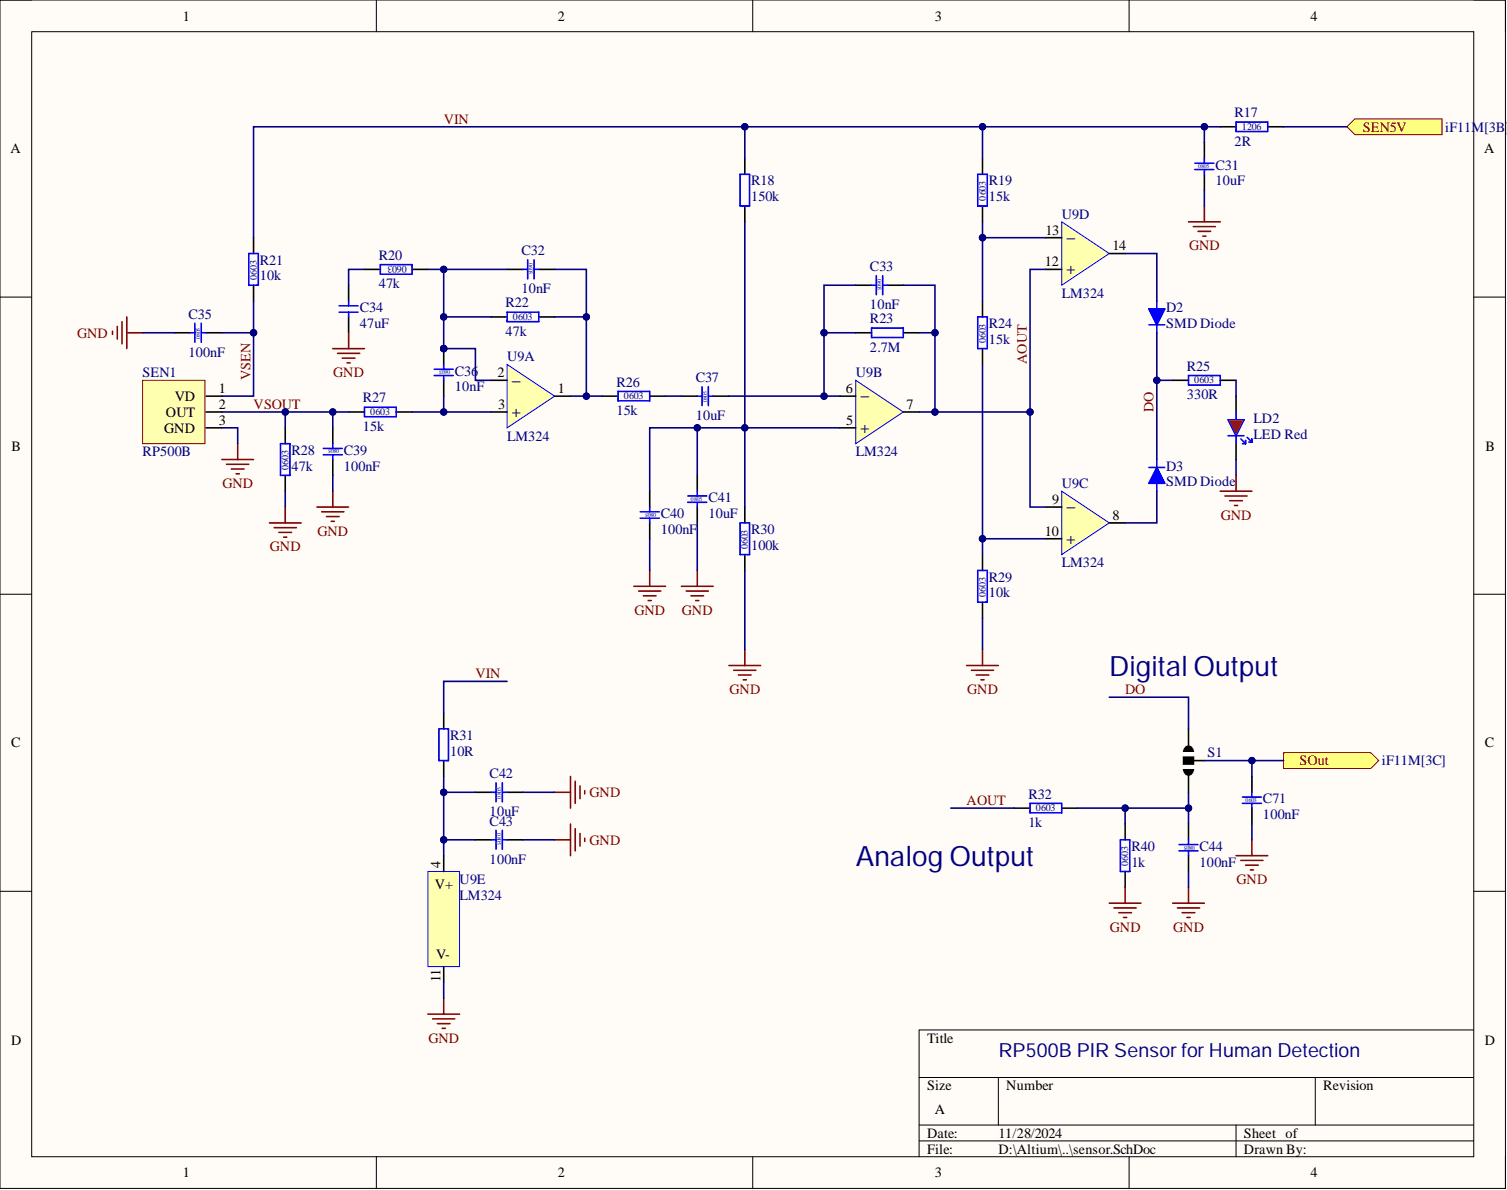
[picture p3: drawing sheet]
<svg xmlns="http://www.w3.org/2000/svg" width="241mm" height="190mm" viewBox="0 0 241 190" stroke-linecap="round" stroke-linejoin="round" font-family="sans-serif">
<defs><g id="words">
<g font-size="4.5" fill="#000080">
<text x="177.6" y="108.1">Digital Output</text>
<text x="137" y="138.6">Analog Output</text>
</g>
<text font-size="3.1" fill="#000080" x="159.9" y="169.3">RP500B PIR SensorforHuman Detection</text>
<g font-size="2.5" fill="#000080">
<text x="170.8" y="39.1">−</text>
<text x="170.8" y="43.9">+</text>
<text x="82" y="61.9">−</text>
<text x="137.8" y="64.4">−</text>
<text x="82" y="66.7">+</text>
<text x="137.8" y="69.3">+</text>
<text x="170.8" y="82.2">−</text>
<text x="170.8" y="87">+</text>
</g>
<g font-size="2.3">
<text x="29.3" y="3.3">1</text>
<text x="89.3" y="3.3">2</text>
<text x="149.7" y="3.3">3</text>
<text x="209.8" y="3.3">4</text>
<text x="1.7" y="24.5">A</text>
<text x="237.7" y="24.5">A</text>
<text x="167.4" y="37.5">13</text>
<text x="178.1" y="40.1">14</text>
<text x="167.3" y="42.6">12</text>
<text x="28" y="64.2">VD</text>
<text x="35" y="62.9">1</text>
<text x="35" y="65.4">2</text>
<text x="79.7" y="60.4">2</text>
<text x="79.8" y="65.4">3</text>
<text x="89.3" y="62.9">1</text>
<text x="135.4" y="62.9">6</text>
<text x="145.1" y="65.4">7</text>
<text x="26.3" y="69.3">GND</text>
<text x="26.6" y="66.7">OUT</text>
<text x="35" y="68">3</text>
<text x="135.5" y="68">5</text>
<text x="1.9" y="72.1">B</text>
<text x="237.8" y="72.1">B</text>
<text x="168.5" y="80.7">9</text>
<text x="178.1" y="83.2">8</text>
<text x="167.3" y="85.7">10</text>
<text x="1.8" y="119.6">C</text>
<text x="237.8" y="119.6">C</text>
<text x="69.6" y="142.3">V+</text>
<text x="70.5" y="139" transform="rotate(-90 70.5 139)">4</text>
<text x="69.9" y="153.5">V-</text>
<text x="70.5" y="157.3" transform="rotate(-90 70.5 157.3)">11</text>
<text x="1.8" y="167.2">D</text>
<text x="148.4" y="166.9">Title</text>
<text x="237.8" y="167.2">D</text>
<text x="148.4" y="174.5">Size</text>
<text x="149.7" y="178.3">A</text>
<text x="161.1" y="174.5">Number</text>
<text x="211.9" y="174.5">Revision</text>
<text x="148.4" y="182.1">Date:</text>
<text x="148.4" y="184.7">File:</text>
<text x="159.9" y="182.1">11/28/2024</text>
<text x="159.9" y="184.7">D:\Altium\..\sensor.SchDoc</text>
<text x="199.2" y="182.1">Sheet of</text>
<text x="199.2" y="184.7">Drawn By:</text>
<text x="29.3" y="188.5">1</text>
<text x="89.3" y="188.5">2</text>
<text x="149.7" y="188.5">3</text>
<text x="209.8" y="188.5">4</text>
</g>
<g font-size="2.3" fill="#800000">
<text x="71" y="19.8">VIN</text>
<text x="218.2" y="21.1">SEN5V</text>
<text x="190.4" y="40.1">GND</text>
<text x="12.3" y="54">GND</text>
<text x="164.4" y="58.3" transform="rotate(-90 164.4 58.3)">AOUT</text>
<text x="40.1" y="60.9" transform="rotate(-90 40.1 60.9)">VSEN</text>
<text x="40.6" y="65.4">VSOUT</text>
<text x="53.4" y="60.4">GND</text>
<text x="184.7" y="66" transform="rotate(-90 184.7 66)">DO</text>
<text x="35.6" y="78.1">GND</text>
<text x="195.5" y="83.2">GND</text>
<text x="43.2" y="88.3">GND</text>
<text x="50.8" y="85.7">GND</text>
<text x="101.6" y="98.4">GND</text>
<text x="109.2" y="98.4">GND</text>
<text x="76.1" y="108.6">VIN</text>
<text x="116.8" y="111.1">GND</text>
<text x="154.9" y="111.1">GND</text>
<text x="180.2" y="111.1">DO</text>
<text x="208.1" y="122.5">SOut</text>
<text x="94.4" y="127.6">GND</text>
<text x="154.8" y="128.9">AOUT</text>
<text x="94.4" y="135.2">GND</text>
<text x="198" y="141.5">GND</text>
<text x="177.7" y="149.2">GND</text>
<text x="187.9" y="149.2">GND</text>
<text x="68.6" y="166.9">GND</text>
</g>
<g font-size="2.3" fill="#000080">
<text x="197.7" y="18.8">R17</text>
<text x="197.7" y="23.3">2R</text>
<text x="231.4" y="21.1">iF11M[3B]</text>
<text x="120.3" y="29.7">R18</text>
<text x="158.3" y="29.7">R19</text>
<text x="194.6" y="27.1">C31</text>
<text x="194.6" y="29.7">10uF</text>
<text x="120.3" y="32.2">150k</text>
<text x="158.3" y="32.2">15k</text>
<text x="170" y="35">U9D</text>
<text x="60.6" y="41.6">R20</text>
<text x="83.5" y="40.8">C32</text>
<text x="41.6" y="42.4">R21</text>
<text x="41.6" y="44.9">10k</text>
<text x="60.6" y="46.2">47k</text>
<text x="83.5" y="46.9">10nF</text>
<text x="139.3" y="43.4">C33</text>
<text x="170" y="47.7">LM324</text>
<text x="30.2" y="51">C35</text>
<text x="57.6" y="50">C34</text>
<text x="57.6" y="52.5">47uF</text>
<text x="80.9" y="49.2">R22</text>
<text x="80.9" y="53.8">47k</text>
<text x="139.3" y="49.5">10nF</text>
<text x="139.3" y="51.7">R23</text>
<text x="158.3" y="52.5">R24</text>
<text x="186.8" y="50">D2</text>
<text x="186.8" y="52.5">SMD Diode</text>
<text x="30.2" y="57.1">100nF</text>
<text x="81.2" y="57.8">U9A</text>
<text x="139.3" y="56.3">2.7M</text>
<text x="158.3" y="55">15k</text>
<text x="190" y="59.4">R25</text>
<text x="22.8" y="60.4">SEN1</text>
<text x="58.1" y="64.4">R27</text>
<text x="72.8" y="60.1">C36</text>
<text x="72.8" y="62.7">10nF</text>
<text x="98.7" y="61.9">R26</text>
<text x="111.4" y="61.1">C37</text>
<text x="137" y="60.4">U9B</text>
<text x="190" y="63.9">330R</text>
<text x="58.1" y="69">15k</text>
<text x="81.2" y="70.5">LM324</text>
<text x="98.7" y="66.5">15k</text>
<text x="111.4" y="67.2">10uF</text>
<text x="200.7" y="67.7">LD2</text>
<text x="200.7" y="70.3">LED Red</text>
<text x="22.8" y="73.1">RP500B</text>
<text x="46.7" y="72.8">R28</text>
<text x="46.7" y="75.3">47k</text>
<text x="55.1" y="72.8">C39</text>
<text x="55.1" y="75.3">100nF</text>
<text x="137" y="73.1">LM324</text>
<text x="186.8" y="75.3">D3</text>
<text x="186.8" y="77.9">SMD Diode</text>
<text x="105.8" y="82.9">C40</text>
<text x="113.4" y="80.4">C41</text>
<text x="113.4" y="82.9">10uF</text>
<text x="170" y="78.1">U9C</text>
<text x="105.8" y="85.5">100nF</text>
<text x="120.3" y="85.5">R30</text>
<text x="120.3" y="88">100k</text>
<text x="158.3" y="93.1">R29</text>
<text x="158.3" y="95.6">10k</text>
<text x="170" y="90.8">LM324</text>
<text x="72.1" y="118.5">R31</text>
<text x="72.1" y="121">10R</text>
<text x="78.4" y="124.5">C42</text>
<text x="193.3" y="121.3">S1</text>
<text x="221.3" y="122.5">iF11M[3C]</text>
<text x="78.4" y="130.6">10uF</text>
<text x="164.7" y="127.8">R32</text>
<text x="202.2" y="128.6">C71</text>
<text x="202.2" y="131.1">100nF</text>
<text x="78.4" y="132.2">C43</text>
<text x="164.7" y="132.4">1k</text>
<text x="181.2" y="136.2">R40</text>
<text x="192.1" y="136.2">C44</text>
<text x="73.6" y="141.5">U9E</text>
<text x="78.4" y="138.2">100nF</text>
<text x="181.2" y="138.8">1k</text>
<text x="192.1" y="138.8">100nF</text>
<text x="73.6" y="144.1">LM324</text>
</g>
<g font-size="1.6" fill="#000080">
<text x="198.8" y="20.8">1206</text>
<text x="157.8" y="32.1" transform="rotate(-90 157.8 32.1)">0603</text>
<text x="41.1" y="44.8" transform="rotate(-90 41.1 44.8)">0603</text>
<text x="65.1" y="42.6" transform="rotate(-180 65.1 42.6)">0603</text>
<text x="82.1" y="51.2">0603</text>
<text x="157.8" y="55" transform="rotate(-90 157.8 55)">0603</text>
<text x="99.9" y="63.9">0603</text>
<text x="191.2" y="61.4">0603</text>
<text x="59.3" y="66.5">0603</text>
<text x="46.2" y="75.3" transform="rotate(-90 46.2 75.3)">0603</text>
<text x="119.8" y="87.9" transform="rotate(-90 119.8 87.9)">0603</text>
<text x="157.8" y="95.5" transform="rotate(-90 157.8 95.5)">0603</text>
<text x="165.9" y="129.9">0603</text>
<text x="180.7" y="138.7" transform="rotate(-90 180.7 138.7)">0603</text>
</g>
<g font-size=".9" fill="#000080">
<text x="191.8" y="27">0805</text>
<text x="84.7" y="42.1" transform="rotate(90 84.7 42.1)">0603</text>
<text x="140.5" y="44.6" transform="rotate(90 140.5 44.6)">0603</text>
<text x="32.1" y="54.3" transform="rotate(-90 32.1 54.3)">0805</text>
<text x="72.1" y="59.3" transform="rotate(-180 72.1 59.3)">0603</text>
<text x="113.3" y="64.4" transform="rotate(-90 113.3 64.4)">0805</text>
<text x="54.3" y="72" transform="rotate(-180 54.3 72)">0805</text>
<text x="105" y="82.1" transform="rotate(-180 105 82.1)">0805</text>
<text x="110.6" y="80.2">0805</text>
<text x="80.3" y="127.8" transform="rotate(-90 80.3 127.8)">0805</text>
<text x="199.4" y="128.4">0603</text>
<text x="79.6" y="133.4" transform="rotate(90 79.6 133.4)">0805</text>
<text x="191.3" y="135.4" transform="rotate(-180 191.3 135.4)">0805</text>
</g>
</g></defs>
<path d="M0 0h241.1v190.2h-241.1z" fill-rule="evenodd" fill="#fffcf8"/>
<path d="M0 0h241.1v190.2h-241.1z" fill="none" stroke="#000" stroke-width=".16"/>
<path d="M5.1 5.1h230.9v180.1h-230.9z" fill-rule="evenodd" fill="#fffcf8"/>
<g fill="none" stroke="#000" stroke-width=".16">
<path d="M0 0h5.1M5.1 5.1h230.9v180.1h-230.9zM60.3 0v5.1M120.5 0v5.1M180.8 0v5.1M236 0h5.1v5.1M0 47.6h5.1M236 47.6h5.1M0 95.1h5.1M236 95.1h5.1M0 142.7h5.1M236 142.7h5.1"/>
<path d="M147.2 172.5h88.8M159.9 172.5v7.6M210.6 172.5v7.6M236 164.9h-88.8v20.3M60.3 185.2v5M120.5 185.2v5M147.2 180.1h88.8M147.2 182.6h88.8M180.8 185.2v5M197.9 180.1v5.1M241.1 185.2v5"/>
</g>
<path d="M40.6 38.1v2.5M27.9 53.3h2.5M33 53.3h2.5M40.6 45.7v2.5M45.7 68.5v2.5M45.7 76.1v2.5M53.3 68.5v2.5M53.3 73.6v2.5M55.8 66h2.6M63.4 66h2.6" fill="none" stroke="#000" stroke-width=".25"/>
<path d="M30.4 53.3h.8M31.2 51.7v3.1M32.2 51.7v3.1M32.2 53.3h.8M39.8 40.6h1.6v5.1h-1.6zM44.9 71h1.5v5.1h-1.5zM51.8 72.8h3M51.8 71.8h3M53.3 71v.8M53.3 72.8v.8M58.4 65.2h5v1.5h-5z" fill="none" stroke="#00f" stroke-width=".25"/>
<g fill="none" stroke="#800000" stroke-width=".25">
<path d="M18 53v.5M18.8 52.3v2M19.5 51.5v3.5M20.3 50.7v5.1M20.3 53.3h2.5M35.5 73.6h5.1M36.3 74.3h3.5M37 75.1h2.1M37.8 75.8h.5M38.1 71v2.6M53.3 78.6v2.6M43.1 83.7h5.1"/>
<path d="M43.9 84.5h3.5M44.7 85.2h2M45.4 86h.5M45.7 81.2v2.5M50.7 81.2h5.1M51.5 81.9h3.6M52.3 82.7h2M53 83.5h.5"/>
</g>
<path d="M81.2 58.3l7.6 5.1-7.6 5.1z" fill="#ffffb0"/>
<path d="M81.2 58.3l7.6 5.1-7.6 5.1z" fill="none" stroke="#00f" stroke-width=".16"/>
<path d="M78.7 60.9h2.5M78.7 66h2.5M88.8 63.4h2.5" fill="none" stroke="#000" stroke-width=".25"/>
<path d="M137 60.9l7.6 5.1-7.6 5z" fill="#ffffb0"/>
<path d="M137 60.9l7.6 5.1-7.6 5z" fill="none" stroke="#00f" stroke-width=".16"/>
<path d="M134.5 63.4h2.5M134.5 68.5h2.5M144.6 66h2.6" fill="none" stroke="#000" stroke-width=".25"/>
<path d="M170 78.6l7.6 5.1-7.6 5.1z" fill="#ffffb0"/>
<path d="M170 78.6l7.6 5.1-7.6 5.1z" fill="none" stroke="#00f" stroke-width=".16"/>
<path d="M167.5 81.2h2.5M167.5 86.2h2.5M177.6 83.7h2.6" fill="none" stroke="#000" stroke-width=".25"/>
<path d="M170 35.5l7.6 5.1-7.6 5.1z" fill="#ffffb0"/>
<path d="M170 35.5l7.6 5.1-7.6 5.1z" fill="none" stroke="#00f" stroke-width=".16"/>
<path d="M167.5 38.1h2.5M167.5 43.1h2.5M177.6 40.6h2.6" fill="none" stroke="#000" stroke-width=".25"/>
<path d="M68.5 139.5h5.1v15.2h-5.1z" fill-rule="evenodd" fill="#ffffb0"/>
<path d="M68.5 139.5h5.1v15.2h-5.1z" fill="none" stroke="#00f" stroke-width=".16"/>
<path d="M71 137v2.5M71 154.7v2.6" fill="none" stroke="#000" stroke-width=".25"/>
<circle cx="71" cy="55.8" r=".51" fill="#000080"/>
<circle cx="71" cy="55.8" r=".51" fill="none" stroke="#000080" stroke-width=".16"/>
<path d="M71 55.8v2.5M71 60.9v2.5" fill="none" stroke="#000" stroke-width=".25"/>
<circle cx="71" cy="55.8" r=".51" fill="#000080"/>
<circle cx="71" cy="55.8" r=".51" fill="none" stroke="#000080" stroke-width=".16"/>
<g fill="none" stroke="#00f" stroke-width=".25">
<path d="M54.3 50h3M54.3 49h3M55.8 48.2v.8M55.8 50v.7M60.9 42.4h5.1v1.5h-5.1zM69.5 59.1h3.1M71 58.3v.8M81.2 50h5.1v1.5h-5.1zM83.7 43.1h.8M84.5 41.6v3M85.5 41.6v3M85.5 43.1h.8"/>
<path d="M139.6 45.7h.7M139.6 52.5h5v1.5h-5zM140.3 44.1v3.1M141.3 44.1v3.1M141.3 45.7h.8M184 49.5h2.5l-1.3 2.5zM184 52h2.5M185.2 48.2v1.3M185.2 52v1.3M69.5 60.1h3.1M71 60.1v.8M99 62.7h5v1.5h-5z"/>
</g>
<g fill="none" stroke="#000" stroke-width=".25">
<path d="M55.8 45.7v2.5M55.8 50.7v2.6M58.4 43.1h2.5M66 43.1h2.5M78.7 50.7h2.5M81.2 43.1h2.5M86.3 50.7h2.5M86.3 43.1h2.5M137 45.7h2.6M137 53.3h2.6M142.1 45.7h2.5M144.6 53.3h2.6"/>
<path d="M96.4 63.4h2.6M104 63.4h2.6"/>
</g>
<path d="M53.3 55.8h5.1M54 56.6h3.6M54.8 57.3h2M55.6 58.1h.5M55.8 53.3v2.5M116.7 106.5h5.1M117.5 107.3h3.5M118.2 108.1h2.1M119 108.8h.5M119.3 104v2.5" fill="none" stroke="#800000" stroke-width=".25"/>
<path d="M184 49.5h2.5l-1.3 2.5z" fill="#00f"/>
<path d="M184 49.5h2.5l-1.3 2.5z" fill="none" stroke="#00f" stroke-width=".16"/>
<path d="M184 74.8h2.5M185.2 74.8l1.3 2.6h-2.5zM185.2 73.6v1.2M185.2 77.4v1.2" fill="none" stroke="#00f" stroke-width=".25"/>
<path d="M185.2 74.8l1.3 2.6h-2.5z" fill="#00f"/>
<path d="M185.2 74.8l1.3 2.6h-2.5z" fill="none" stroke="#00f" stroke-width=".16"/>
<g fill="none" stroke="#000" stroke-width=".25">
<path d="M157.3 25.4v2.5M157.3 33v2.5M157.3 48.2v2.5M157.3 55.8v2.5M187.8 60.9h2.5M195.4 60.9h2.5M197.9 63.4v2.6M197.9 71v2.6M157.3 88.8v2.5M157.3 96.4v2.5M71 114.1v2.6M71 121.8v2.5"/>
<path d="M76.1 134.4h2.6M76.1 126.8h2.6M81.2 134.4h2.5M81.2 126.8h2.5"/>
</g>
<g fill="none" stroke="#00f" stroke-width=".25">
<path d="M156.6 27.9h1.5v5.1h-1.5zM156.6 50.7h1.5v5.1h-1.5zM190.3 60.1h5.1v1.5h-5.1zM196.6 67.2h2.6l-1.3 2.6zM196.6 69.8h2.6M197.9 66v1.2M197.9 69.8v1.2M156.6 91.3h1.5v5.1h-1.5zM70.3 116.7h1.5v5.1h-1.5zM78.7 134.4h.7M78.7 126.8h.7M79.4 125.3v3.1"/>
<path d="M79.4 132.9v3.1M80.4 125.3v3.1M80.4 132.9v3.1M80.4 134.4h.8M80.4 126.8h.8"/>
</g>
<g fill="none" stroke="#800000" stroke-width=".25">
<path d="M154.8 106.5h5.1M155.5 107.3h3.6M156.3 108.1h2M157.1 108.8h.5M157.3 104v2.5M88.8 134.4h2.5M88.8 126.8h2.5M91.3 124.3v5.1M91.3 131.9v5.1M92.1 125.1v3.5M92.1 132.7v3.5M92.9 125.8v2"/>
<path d="M92.9 133.4v2.1M93.6 126.6v.5M93.6 134.2v.5M71 159.8v2.5M68.5 162.3h5.1M69.3 163.1h3.5M70 163.9h2.1M70.8 164.6h.5"/>
</g>
<path d="M196.6 67.2h2.6l-1.3 2.6z" fill="#f00"/>
<path d="M196.6 67.2h2.6l-1.3 2.6z" fill="none" stroke="#00f" stroke-width=".16"/>
<g fill="none" stroke="#00f" stroke-width=".25">
<path d="M118.5 27.9h1.5v5.1h-1.5zM110.1 79.4h3.1M111.6 78.6v.8M111.6 63.4h.8M112.4 61.9v3M113.4 61.9v3M113.4 63.4h.8M198.7 70.3l.7 .7M198.9 71h.5M199.4 70.5v.5M199.7 70l.8 .8M199.9 70.8h.6"/>
<path d="M200.5 70.3v.5M102.5 82.9h3.1M102.5 81.9h3.1M104 81.2v.7M104 82.9v.8M110.1 80.4h3.1M111.6 80.4v.8M118.5 83.7h1.5v5.1h-1.5z"/>
</g>
<g fill="none" stroke="#800000" stroke-width=".25">
<path d="M195.4 78.6h5.1M196.1 79.4h3.6M197.9 76.1v2.5M101.5 93.9h5.1M102.3 94.6h3.5M103 95.4h2M103.8 96.1h.5M104 91.3v2.6M109.1 93.9h5.1M109.9 94.6h3.5M110.6 95.4h2.1M111.4 96.1h.5"/>
<path d="M111.6 91.3v2.6M196.9 80.2h2M197.7 80.9h.5"/>
</g>
<path d="M119.3 25.4v2.5M119.3 33v2.5M104 78.6v2.6M109.1 63.4h2.5M111.6 76.1v2.5M114.2 63.4h2.5M104 83.7v2.5M111.6 81.2v2.5M119.3 81.2v2.5M119.3 88.8v2.5" fill="none" stroke="#000" stroke-width=".25"/>
<path d="M189.7 119.5a.93 .93 0 0 1 1-.2 .93 .93 0 0 1 .6 .9v2.7a1.05 1.05 0 0 1-.4 1.1 1.05 1.05 0 0 1-1.2 0l-.4-.6v-2.8v-.4z" fill="#000"/>
<path d="M189.7 119.5a.93 .93 0 0 1 1-.2 .93 .93 0 0 1 .6 .9v2.7a1.05 1.05 0 0 1-.4 1.1 1.05 1.05 0 0 1-1.2 0l-.4-.6v-2.8v-.4z" fill="none" stroke="#fff" stroke-width=".16"/>
<path d="M189.3 122.5h2v.5h-2z" fill-rule="evenodd" fill="#fff"/>
<path d="M189.3 122.5h2v.5h-2z" fill="none" stroke="#fff" stroke-width=".16"/>
<path d="M189.3 120.5h2v.5h-2z" fill-rule="evenodd" fill="#fff"/>
<path d="M189.3 120.5h2v.5h-2z" fill="none" stroke="#fff" stroke-width=".16"/>
<path d="M190.3 116.7v2.5M190.3 124.3v2.5M190.3 121.8h2.5" fill="none" stroke="#000" stroke-width=".25"/>
<path d="M205.5 120.5h14l1.3 1.3-1.3 1.2h-14z" fill-rule="evenodd" fill="#ffff80"/>
<path d="M205.5 120.5h14l1.3 1.3-1.3 1.2h-14z" fill="none" stroke="#800000" stroke-width=".16"/>
<path d="M190.3 131.9v2.5M190.3 137v2.5" fill="none" stroke="#000" stroke-width=".25"/>
<path d="M188.8 136.2h3M188.8 135.2h3M190.3 134.4v.8M190.3 136.2v.8" fill="none" stroke="#00f" stroke-width=".25"/>
<path d="M187.8 144.6h5M188.5 145.3h3.6M189.3 146.1h2M190 146.9h.6M190.3 142.1v2.5" fill="none" stroke="#800000" stroke-width=".25"/>
<path d="M215.7 20.3l1.2-1.3h14v2.6h-14z" fill-rule="evenodd" fill="#ffff80"/>
<path d="M215.7 20.3l1.2-1.3h14v2.6h-14z" fill="none" stroke="#800000" stroke-width=".16"/>
<path d="M192.8 22.8v2.6M192.8 27.9v2.5M195.4 20.3h2.5M203 20.3h2.5M162.4 129.4h2.5M170 129.4h2.5M180.2 131.9v2.5M180.2 139.5v2.6M200.5 124.3v2.5M200.5 129.4v2.5" fill="none" stroke="#000" stroke-width=".25"/>
<path d="M197.9 19.5h5.1v1.6h-5.1zM191.3 26.1h3.1M191.3 27.1h3.1M192.8 25.4v.7M192.8 27.1v.8M164.9 128.6h5.1v1.5h-5.1zM179.4 134.4h1.5v5.1h-1.5zM198.9 128.6h3.1M198.9 127.6h3.1M200.5 126.8v.8M200.5 128.6v.8" fill="none" stroke="#00f" stroke-width=".25"/>
<g fill="none" stroke="#800000" stroke-width=".25">
<path d="M190.3 35.5h5.1M191.1 36.3h3.5M191.8 37h2.1M192.6 37.8h.5M192.8 33v2.5M197.9 137h5.1M198.7 137.7h3.5M199.4 138.5h2.1M200.2 139.3h.5M200.5 134.4v2.6M177.6 144.6h5.1M178.4 145.3h3.5"/>
<path d="M179.1 146.1h2.1M179.9 146.9h.5M180.2 142.1v2.5"/>
</g>
<path d="M40.6 48.2v15.2h-5.1" fill="none" stroke="#000080" stroke-width=".25"/>
<circle cx="40.6" cy="53.3" r=".51" fill="#000080"/>
<circle cx="40.6" cy="53.3" r=".51" fill="none" stroke="#000080" stroke-width=".16"/>
<path d="M35.5 53.3h5.1" fill="none" stroke="#000080" stroke-width=".25"/>
<circle cx="40.6" cy="53.3" r=".51" fill="#000080"/>
<circle cx="40.6" cy="53.3" r=".51" fill="none" stroke="#000080" stroke-width=".16"/>
<path d="M22.8 53.3h5.1M35.5 68.5h2.6v2.5M35.5 66h10.2" fill="none" stroke="#000080" stroke-width=".25"/>
<circle cx="45.7" cy="66" r=".51" fill="#000080"/>
<circle cx="45.7" cy="66" r=".51" fill="none" stroke="#000080" stroke-width=".16"/>
<path d="M45.7 68.5v-2.5h7.6v2.5" fill="none" stroke="#000080" stroke-width=".25"/>
<circle cx="45.7" cy="66" r=".51" fill="#000080"/>
<circle cx="45.7" cy="66" r=".51" fill="none" stroke="#000080" stroke-width=".16"/>
<circle cx="53.3" cy="66" r=".51" fill="#000080"/>
<circle cx="53.3" cy="66" r=".51" fill="none" stroke="#000080" stroke-width=".16"/>
<path d="M45.7 78.6v2.6M53.3 76.1v2.5M53.3 66h2.5" fill="none" stroke="#000080" stroke-width=".25"/>
<circle cx="53.3" cy="66" r=".51" fill="#000080"/>
<circle cx="53.3" cy="66" r=".51" fill="none" stroke="#000080" stroke-width=".16"/>
<path d="M66 66h12.7" fill="none" stroke="#000080" stroke-width=".25"/>
<circle cx="71" cy="66" r=".51" fill="#000080"/>
<circle cx="71" cy="66" r=".51" fill="none" stroke="#000080" stroke-width=".16"/>
<path d="M71 63.4v2.6" fill="none" stroke="#000080" stroke-width=".25"/>
<circle cx="71" cy="66" r=".51" fill="#000080"/>
<circle cx="71" cy="66" r=".51" fill="none" stroke="#000080" stroke-width=".16"/>
<path d="M71 55.8h5.1v5.1h2.6" fill="none" stroke="#000080" stroke-width=".25"/>
<circle cx="71" cy="55.8" r=".51" fill="#000080"/>
<circle cx="71" cy="55.8" r=".51" fill="none" stroke="#000080" stroke-width=".16"/>
<path d="M88.8 43.1h5.1v20.3h-2.6" fill="none" stroke="#000080" stroke-width=".25"/>
<circle cx="93.9" cy="50.7" r=".51" fill="#000080"/>
<circle cx="93.9" cy="50.7" r=".51" fill="none" stroke="#000080" stroke-width=".16"/>
<circle cx="93.9" cy="63.4" r=".51" fill="#000080"/>
<circle cx="93.9" cy="63.4" r=".51" fill="none" stroke="#000080" stroke-width=".16"/>
<path d="M68.5 43.1h2.5" fill="none" stroke="#000080" stroke-width=".25"/>
<circle cx="71" cy="43.1" r=".51" fill="#000080"/>
<circle cx="71" cy="43.1" r=".51" fill="none" stroke="#000080" stroke-width=".16"/>
<path d="M58.4 43.1h-2.6v2.6M93.9 63.4h2.5" fill="none" stroke="#000080" stroke-width=".25"/>
<circle cx="93.9" cy="63.4" r=".51" fill="#000080"/>
<circle cx="93.9" cy="63.4" r=".51" fill="none" stroke="#000080" stroke-width=".16"/>
<path d="M131.9 53.3h5.1" fill="none" stroke="#000080" stroke-width=".25"/>
<circle cx="131.9" cy="53.3" r=".51" fill="#000080"/>
<circle cx="131.9" cy="53.3" r=".51" fill="none" stroke="#000080" stroke-width=".16"/>
<path d="M147.2 53.3h2.5" fill="none" stroke="#000080" stroke-width=".25"/>
<circle cx="149.7" cy="53.3" r=".51" fill="#000080"/>
<circle cx="149.7" cy="53.3" r=".51" fill="none" stroke="#000080" stroke-width=".16"/>
<path d="M137 45.7h-5.1v17.7" fill="none" stroke="#000080" stroke-width=".25"/>
<circle cx="131.9" cy="53.3" r=".51" fill="#000080"/>
<circle cx="131.9" cy="53.3" r=".51" fill="none" stroke="#000080" stroke-width=".16"/>
<circle cx="131.9" cy="63.4" r=".51" fill="#000080"/>
<circle cx="131.9" cy="63.4" r=".51" fill="none" stroke="#000080" stroke-width=".16"/>
<path d="M144.6 45.7h5.1v20.3h-2.5" fill="none" stroke="#000080" stroke-width=".25"/>
<circle cx="149.7" cy="53.3" r=".51" fill="#000080"/>
<circle cx="149.7" cy="53.3" r=".51" fill="none" stroke="#000080" stroke-width=".16"/>
<circle cx="149.7" cy="66" r=".51" fill="#000080"/>
<circle cx="149.7" cy="66" r=".51" fill="none" stroke="#000080" stroke-width=".16"/>
<path d="M185.2 53.3v20.3M185.2 78.6v5.1h-5M119.3 91.3v12.7" fill="none" stroke="#000080" stroke-width=".25"/>
<circle cx="185.2" cy="60.9" r=".51" fill="#000080"/>
<circle cx="185.2" cy="60.9" r=".51" fill="none" stroke="#000080" stroke-width=".16"/>
<path d="M71 134.4h5.1M83.7 134.4h5.1M71 157.3v2.5" fill="none" stroke="#000080" stroke-width=".25"/>
<circle cx="71" cy="134.4" r=".51" fill="#000080"/>
<circle cx="71" cy="134.4" r=".51" fill="none" stroke="#000080" stroke-width=".16"/>
<path d="M71 126.8h5.1M83.7 126.8h5.1" fill="none" stroke="#000080" stroke-width=".25"/>
<circle cx="71" cy="126.8" r=".51" fill="#000080"/>
<circle cx="71" cy="126.8" r=".51" fill="none" stroke="#000080" stroke-width=".16"/>
<path d="M71 124.3v12.7" fill="none" stroke="#000080" stroke-width=".25"/>
<circle cx="71" cy="126.8" r=".51" fill="#000080"/>
<circle cx="71" cy="126.8" r=".51" fill="none" stroke="#000080" stroke-width=".16"/>
<circle cx="71" cy="134.4" r=".51" fill="#000080"/>
<circle cx="71" cy="134.4" r=".51" fill="none" stroke="#000080" stroke-width=".16"/>
<path d="M167.5 43.1h-2.6v38.1h2.6" fill="none" stroke="#000080" stroke-width=".25"/>
<circle cx="164.9" cy="66" r=".51" fill="#000080"/>
<circle cx="164.9" cy="66" r=".51" fill="none" stroke="#000080" stroke-width=".16"/>
<path d="M149.7 66h15.2" fill="none" stroke="#000080" stroke-width=".25"/>
<circle cx="149.7" cy="66" r=".51" fill="#000080"/>
<circle cx="149.7" cy="66" r=".51" fill="none" stroke="#000080" stroke-width=".16"/>
<circle cx="164.9" cy="66" r=".51" fill="#000080"/>
<circle cx="164.9" cy="66" r=".51" fill="none" stroke="#000080" stroke-width=".16"/>
<path d="M157.3 38.1h10.2M180.2 40.6h5v7.6" fill="none" stroke="#000080" stroke-width=".25"/>
<circle cx="157.3" cy="38.1" r=".51" fill="#000080"/>
<circle cx="157.3" cy="38.1" r=".51" fill="none" stroke="#000080" stroke-width=".16"/>
<path d="M157.3 35.5v12.7" fill="none" stroke="#000080" stroke-width=".25"/>
<circle cx="157.3" cy="38.1" r=".51" fill="#000080"/>
<circle cx="157.3" cy="38.1" r=".51" fill="none" stroke="#000080" stroke-width=".16"/>
<path d="M157.3 58.3v27.9h10.2" fill="none" stroke="#000080" stroke-width=".25"/>
<circle cx="157.3" cy="86.2" r=".51" fill="#000080"/>
<circle cx="157.3" cy="86.2" r=".51" fill="none" stroke="#000080" stroke-width=".16"/>
<path d="M157.3 86.2v2.6" fill="none" stroke="#000080" stroke-width=".25"/>
<circle cx="157.3" cy="86.2" r=".51" fill="#000080"/>
<circle cx="157.3" cy="86.2" r=".51" fill="none" stroke="#000080" stroke-width=".16"/>
<path d="M185.2 60.9h2.6M197.9 73.6v2.5M157.3 98.9v5.1" fill="none" stroke="#000080" stroke-width=".25"/>
<circle cx="185.2" cy="60.9" r=".51" fill="#000080"/>
<circle cx="185.2" cy="60.9" r=".51" fill="none" stroke="#000080" stroke-width=".16"/>
<path d="M106.6 63.4h2.5M197.9 60.9v2.5M104 86.2v5.1M111.6 83.7v7.6M192.8 121.8h12.7" fill="none" stroke="#000080" stroke-width=".25"/>
<circle cx="200.5" cy="121.8" r=".51" fill="#000080"/>
<circle cx="200.5" cy="121.8" r=".51" fill="none" stroke="#000080" stroke-width=".16"/>
<path d="M177.6 111.6h12.7v5.1M152.2 129.4h10.2M172.5 129.4h17.8v2.5M190.3 139.5v2.6" fill="none" stroke="#000080" stroke-width=".25"/>
<circle cx="180.2" cy="129.4" r=".51" fill="#000080"/>
<circle cx="180.2" cy="129.4" r=".51" fill="none" stroke="#000080" stroke-width=".16"/>
<circle cx="190.3" cy="129.4" r=".51" fill="#000080"/>
<circle cx="190.3" cy="129.4" r=".51" fill="none" stroke="#000080" stroke-width=".16"/>
<path d="M190.3 126.8v2.6" fill="none" stroke="#000080" stroke-width=".25"/>
<circle cx="190.3" cy="129.4" r=".51" fill="#000080"/>
<circle cx="190.3" cy="129.4" r=".51" fill="none" stroke="#000080" stroke-width=".16"/>
<path d="M119.3 25.4v-5.1h38v5.1" fill="none" stroke="#000080" stroke-width=".25"/>
<circle cx="119.3" cy="20.3" r=".51" fill="#000080"/>
<circle cx="119.3" cy="20.3" r=".51" fill="none" stroke="#000080" stroke-width=".16"/>
<circle cx="157.3" cy="20.3" r=".51" fill="#000080"/>
<circle cx="157.3" cy="20.3" r=".51" fill="none" stroke="#000080" stroke-width=".16"/>
<path d="M119.3 20.3h-78.7v17.8" fill="none" stroke="#000080" stroke-width=".25"/>
<circle cx="119.3" cy="20.3" r=".51" fill="#000080"/>
<circle cx="119.3" cy="20.3" r=".51" fill="none" stroke="#000080" stroke-width=".16"/>
<path d="M192.8 20.3v2.5M192.8 30.4v2.6M81.2 109.1h-10.2v5" fill="none" stroke="#000080" stroke-width=".25"/>
<circle cx="192.8" cy="20.3" r=".51" fill="#000080"/>
<circle cx="192.8" cy="20.3" r=".51" fill="none" stroke="#000080" stroke-width=".16"/>
<path d="M157.3 20.3h38.1" fill="none" stroke="#000080" stroke-width=".25"/>
<circle cx="192.8" cy="20.3" r=".51" fill="#000080"/>
<circle cx="192.8" cy="20.3" r=".51" fill="none" stroke="#000080" stroke-width=".16"/>
<circle cx="157.3" cy="20.3" r=".51" fill="#000080"/>
<circle cx="157.3" cy="20.3" r=".51" fill="none" stroke="#000080" stroke-width=".16"/>
<path d="M205.5 20.3h10.2M81.2 43.1h-10.2v12.7" fill="none" stroke="#000080" stroke-width=".25"/>
<circle cx="71" cy="43.1" r=".51" fill="#000080"/>
<circle cx="71" cy="43.1" r=".51" fill="none" stroke="#000080" stroke-width=".16"/>
<circle cx="71" cy="50.7" r=".51" fill="#000080"/>
<circle cx="71" cy="50.7" r=".51" fill="none" stroke="#000080" stroke-width=".16"/>
<circle cx="71" cy="55.8" r=".51" fill="#000080"/>
<circle cx="71" cy="55.8" r=".51" fill="none" stroke="#000080" stroke-width=".16"/>
<path d="M71 50.7h7.7" fill="none" stroke="#000080" stroke-width=".25"/>
<circle cx="71" cy="50.7" r=".51" fill="#000080"/>
<circle cx="71" cy="50.7" r=".51" fill="none" stroke="#000080" stroke-width=".16"/>
<path d="M88.8 50.7h5.1" fill="none" stroke="#000080" stroke-width=".25"/>
<circle cx="93.9" cy="50.7" r=".51" fill="#000080"/>
<circle cx="93.9" cy="50.7" r=".51" fill="none" stroke="#000080" stroke-width=".16"/>
<path d="M180.2 129.4v2.5" fill="none" stroke="#000080" stroke-width=".25"/>
<circle cx="180.2" cy="129.4" r=".51" fill="#000080"/>
<circle cx="180.2" cy="129.4" r=".51" fill="none" stroke="#000080" stroke-width=".16"/>
<path d="M200.5 121.8v2.5M200.5 131.9v2.5" fill="none" stroke="#000080" stroke-width=".25"/>
<circle cx="200.5" cy="121.8" r=".51" fill="#000080"/>
<circle cx="200.5" cy="121.8" r=".51" fill="none" stroke="#000080" stroke-width=".16"/>
<path d="M116.7 63.4h17.8" fill="none" stroke="#000080" stroke-width=".25"/>
<circle cx="131.9" cy="63.4" r=".51" fill="#000080"/>
<circle cx="131.9" cy="63.4" r=".51" fill="none" stroke="#000080" stroke-width=".16"/>
<path d="M119.3 35.5v45.7" fill="none" stroke="#000080" stroke-width=".25"/>
<circle cx="119.3" cy="68.5" r=".51" fill="#000080"/>
<circle cx="119.3" cy="68.5" r=".51" fill="none" stroke="#000080" stroke-width=".16"/>
<path d="M111.6 68.5v7.6" fill="none" stroke="#000080" stroke-width=".25"/>
<circle cx="111.6" cy="68.5" r=".51" fill="#000080"/>
<circle cx="111.6" cy="68.5" r=".51" fill="none" stroke="#000080" stroke-width=".16"/>
<path d="M134.5 68.5h-30.5v10.1" fill="none" stroke="#000080" stroke-width=".25"/>
<circle cx="111.6" cy="68.5" r=".51" fill="#000080"/>
<circle cx="111.6" cy="68.5" r=".51" fill="none" stroke="#000080" stroke-width=".16"/>
<circle cx="119.3" cy="68.5" r=".51" fill="#000080"/>
<circle cx="119.3" cy="68.5" r=".51" fill="none" stroke="#000080" stroke-width=".16"/>
<path d="M22.8 60.9h10v10.1h-10z" fill-rule="evenodd" fill="#ffffb0"/>
<path d="M22.8 60.9h10v10.1h-10z" fill="none" stroke="#800000" stroke-width=".16"/>
<path d="M33 63.4h2.5M33 66h2.5M33 68.5h2.5" fill="none" stroke="#000" stroke-width=".25"/>
<use href="#words"/>
</svg>
